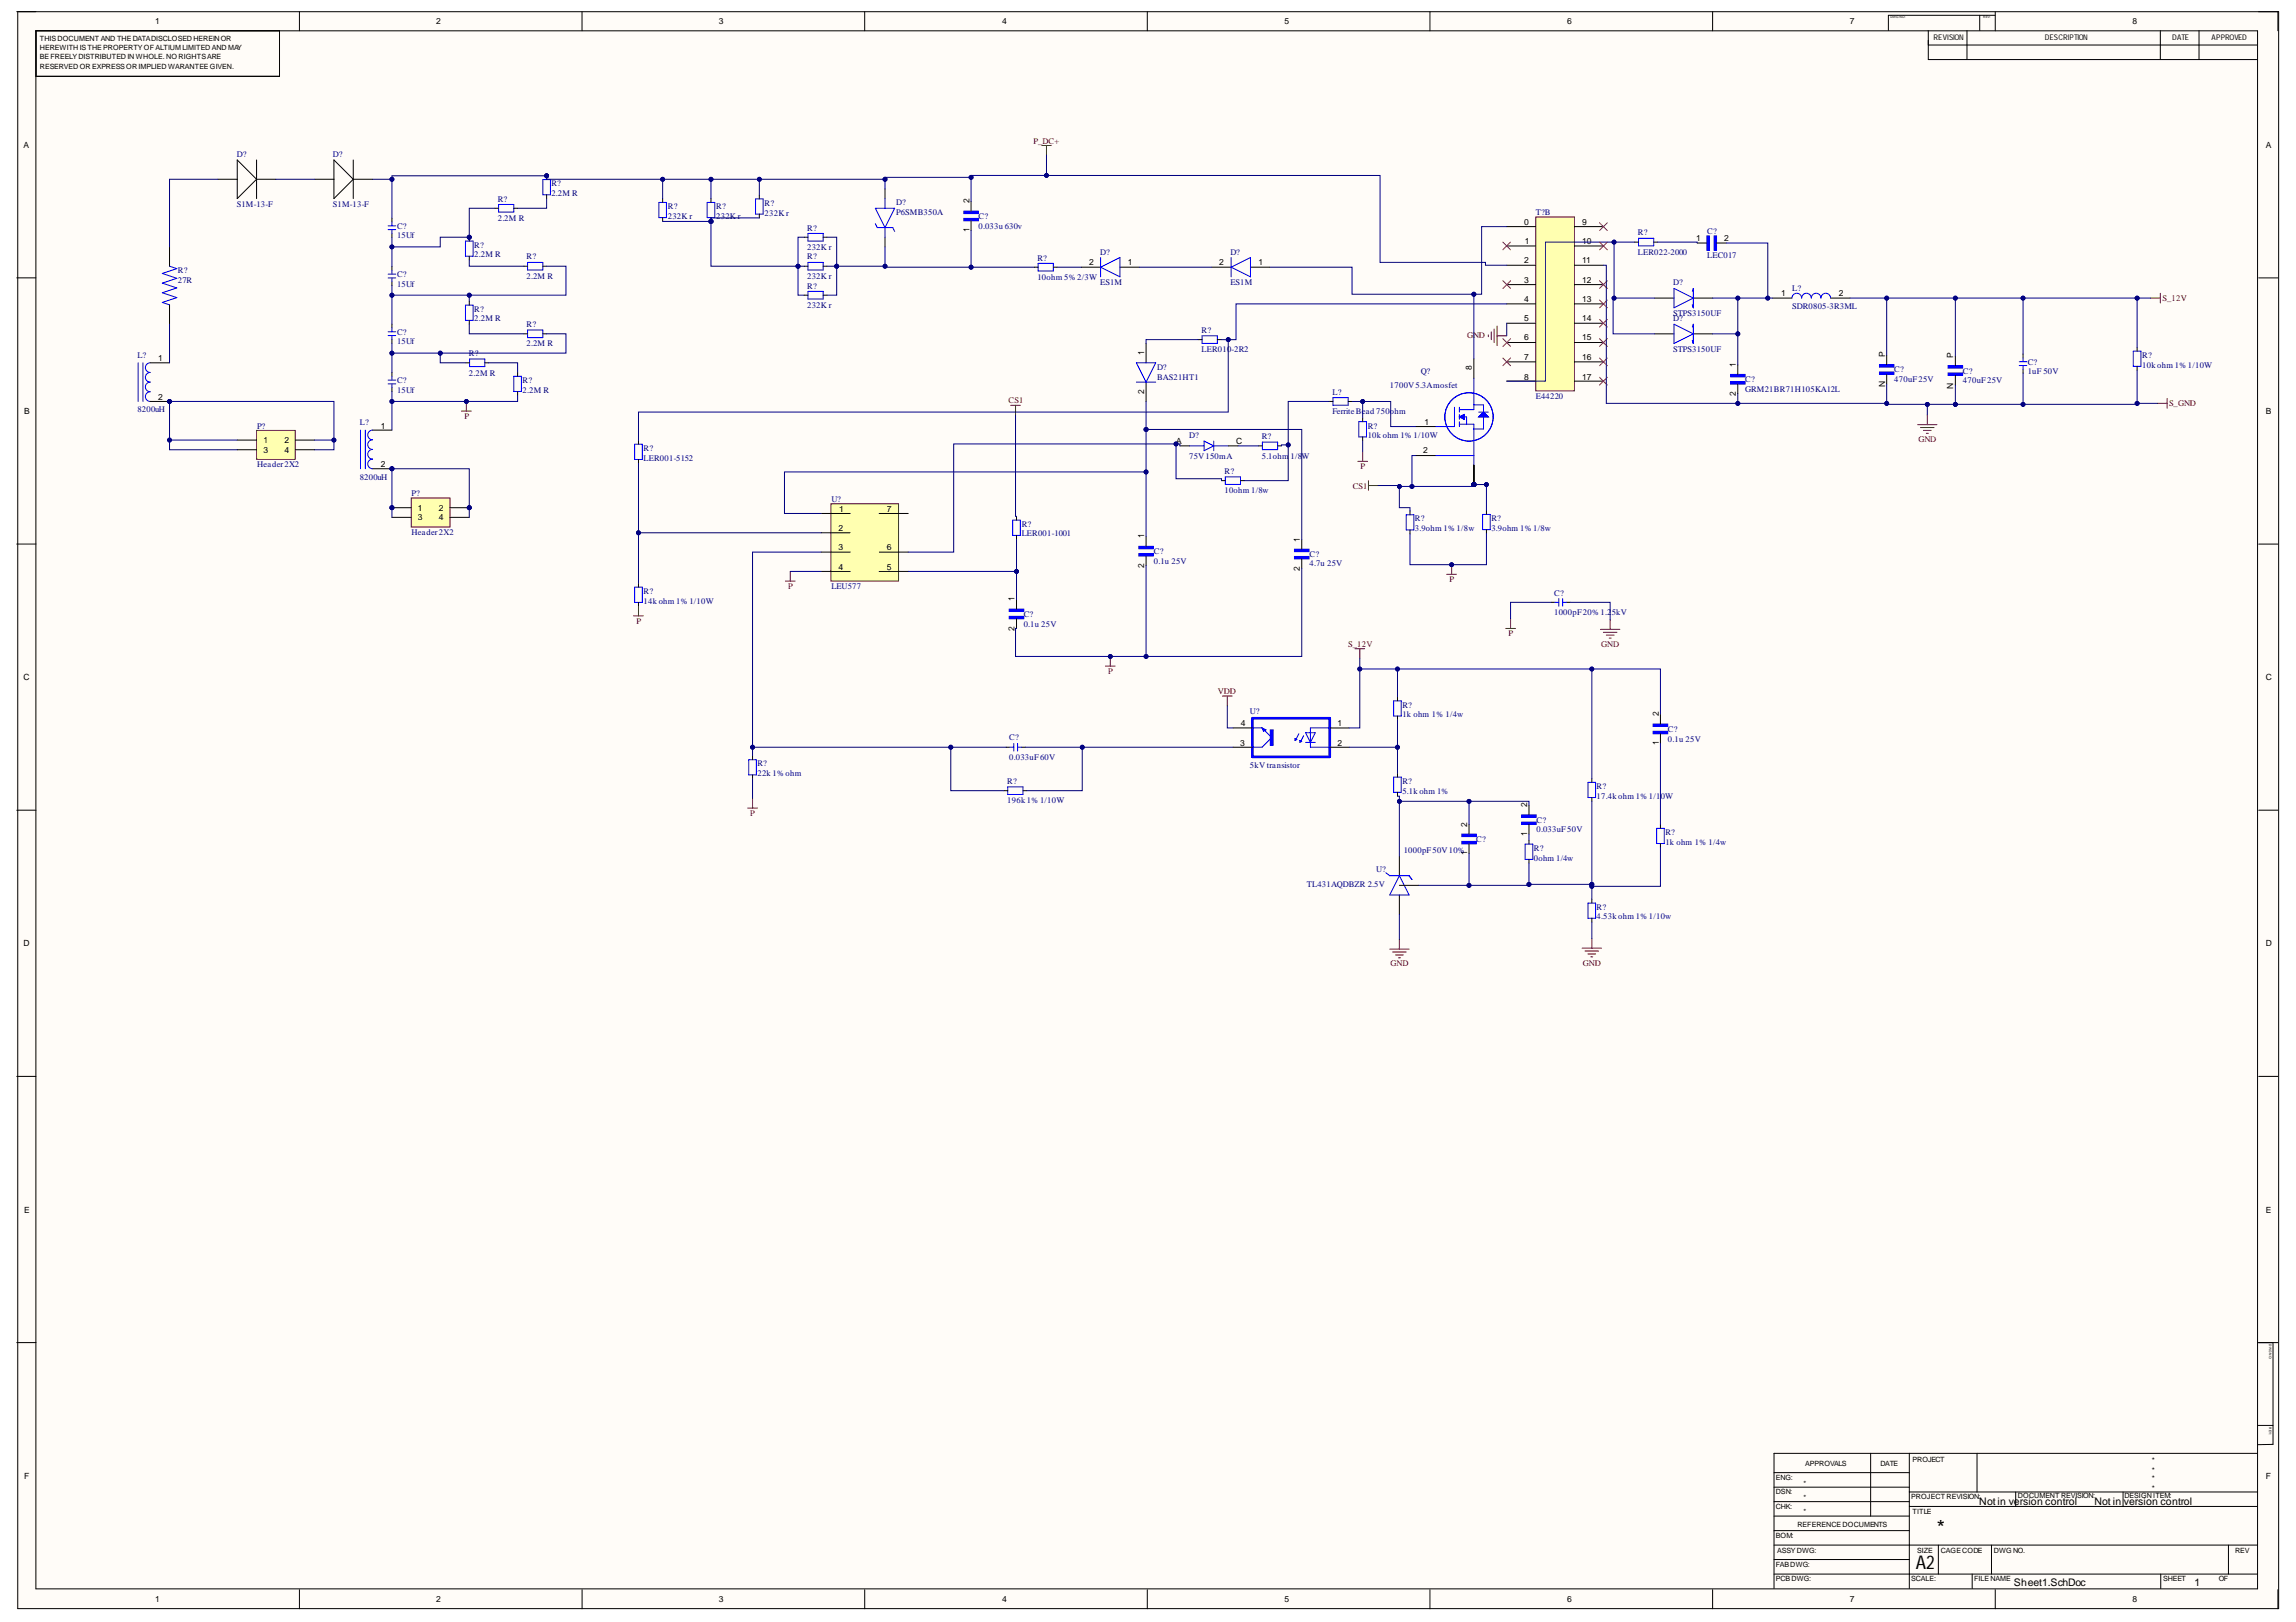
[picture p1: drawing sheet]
<svg xmlns="http://www.w3.org/2000/svg" width="297mm" height="210mm" viewBox="0 0 297 210" stroke-linecap="round" stroke-linejoin="round" font-family="sans-serif">
<defs><g id="words">
<text font-size="2.7" x="250.6" y="198.6">*</text>
<text font-size="2.5" x="247.9" y="203">A2</text>
<g font-size="1.4">
<text x="256.1" y="194.8">Not in version control</text>
<text x="271" y="194.8">Not in version control</text>
<text x="260.6" y="205.3">Sheet1.SchDoc</text>
<text x="283.9" y="205.3">1</text>
</g>
<g font-size="1.1">
<text x="20.1" y="3.1">1</text>
<text x="56.4" y="3.1">2</text>
<text x="93" y="3.1">3</text>
<text x="129.6" y="3.1">4</text>
<text x="166.2" y="3.1">5</text>
<text x="202.8" y="3.1">6</text>
<text x="239.3" y="3.1">7</text>
<text x="275.9" y="3.1">8</text>
<text x="3" y="19.1">A</text>
<text x="293.1" y="19.1">A</text>
<text x="125.4" y="26.3" transform="rotate(-90 125.4 26.3)">2</text>
<text x="197.2" y="29.1">0</text>
<text x="204.7" y="29.1">9</text>
<text x="125.4" y="30" transform="rotate(-90 125.4 30)">1</text>
<text x="140.9" y="34.3">2</text>
<text x="145.9" y="34.3">1</text>
<text x="157.7" y="34.3">2</text>
<text x="162.8" y="34.3">1</text>
<text x="197.2" y="34.1">2</text>
<text x="197.3" y="31.6">1</text>
<text x="204.7" y="31.6">10</text>
<text x="204.7" y="34.1">11</text>
<text x="219.4" y="31.2">1</text>
<text x="223.1" y="31.2">2</text>
<text x="197.2" y="36.6">3</text>
<text x="197.2" y="39.1">4</text>
<text x="197.2" y="41.6">5</text>
<text x="204.7" y="39.1">13</text>
<text x="204.7" y="36.6">12</text>
<text x="204.7" y="41.6">14</text>
<text x="230.4" y="38.3">1</text>
<text x="237.9" y="38.3">2</text>
<text x="20.5" y="46.8">1</text>
<text x="148" y="45.9" transform="rotate(-90 148 45.9)">1</text>
<text x="190.4" y="47.9" transform="rotate(-90 190.4 47.9)">8</text>
<text x="197.2" y="44">6</text>
<text x="197.2" y="46.6">7</text>
<text x="204.7" y="44">15</text>
<text x="204.7" y="46.6">16</text>
<text x="224.6" y="47.4" transform="rotate(-90 224.6 47.4)">1</text>
<text x="243.9" y="46.2" transform="rotate(-90 243.9 46.2)">P</text>
<text x="252.7" y="46.3" transform="rotate(-90 252.7 46.3)">P</text>
<text x="3.1" y="53.6">B</text>
<text x="20.5" y="51.7">2</text>
<text x="148" y="51" transform="rotate(-90 148 51)">2</text>
<text x="197.2" y="49.1">8</text>
<text x="204.7" y="49.1">17</text>
<text x="224.6" y="51.2" transform="rotate(-90 224.6 51.2)">2</text>
<text x="243.9" y="50.1" transform="rotate(-90 243.9 50.1)">N</text>
<text x="252.7" y="50.3" transform="rotate(-90 252.7 50.3)">N</text>
<text x="293.1" y="53.6">B</text>
<text x="34.1" y="57.3">1</text>
<text x="34.1" y="58.6">3</text>
<text x="36.8" y="57.3">2</text>
<text x="36.8" y="58.6">4</text>
<text x="49.3" y="55.5">1</text>
<text x="152.2" y="57.5">A</text>
<text x="159.9" y="57.5">C</text>
<text x="184.1" y="58.7">2</text>
<text x="184.3" y="55">1</text>
<text x="49.3" y="60.5">2</text>
<text x="54.1" y="66.1">1</text>
<text x="54.1" y="67.3">3</text>
<text x="56.8" y="66.1">2</text>
<text x="56.8" y="67.3">4</text>
<text x="108.5" y="68.7">2</text>
<text x="108.5" y="71.2">3</text>
<text x="108.6" y="66.2">1</text>
<text x="114.7" y="71.2">6</text>
<text x="114.7" y="66.2">7</text>
<text x="148" y="69.7" transform="rotate(-90 148 69.7)">1</text>
<text x="168.1" y="70.1" transform="rotate(-90 168.1 70.1)">1</text>
<text x="108.5" y="73.7">4</text>
<text x="114.7" y="73.7">5</text>
<text x="131.2" y="77.8" transform="rotate(-90 131.2 77.8)">1</text>
<text x="148" y="73.5" transform="rotate(-90 148 73.5)">2</text>
<text x="168.1" y="73.9" transform="rotate(-90 168.1 73.9)">2</text>
<text x="131.2" y="81.6" transform="rotate(-90 131.2 81.6)">2</text>
<text x="3" y="88">C</text>
<text x="293.1" y="88">C</text>
<text x="160.5" y="93.9">4</text>
<text x="173.1" y="93.9">1</text>
<text x="214.6" y="92.7" transform="rotate(-90 214.6 92.7)">2</text>
<text x="160.4" y="96.5">3</text>
<text x="173.1" y="96.5">2</text>
<text x="214.6" y="96.4" transform="rotate(-90 214.6 96.4)">1</text>
<text x="189.8" y="107" transform="rotate(-90 189.8 107)">2</text>
<text x="197.6" y="104.4" transform="rotate(-90 197.6 104.4)">2</text>
<text x="189.8" y="110.6" transform="rotate(-90 189.8 110.6)">1</text>
<text x="197.6" y="108.1" transform="rotate(-90 197.6 108.1)">1</text>
<text x="3" y="122.4">D</text>
<text x="293.1" y="122.4">D</text>
<text x="3.1" y="156.9">E</text>
<text x="293.1" y="156.9">E</text>
<text x="3.1" y="191.4">F</text>
<text x="293.1" y="191.4">F</text>
<text x="20.1" y="207.3">1</text>
<text x="56.4" y="207.3">2</text>
<text x="93" y="207.3">3</text>
<text x="129.6" y="207.3">4</text>
<text x="166.2" y="207.3">5</text>
<text x="202.8" y="207.3">6</text>
<text x="239.3" y="207.3">7</text>
<text x="275.9" y="207.3">8</text>
</g>
<g font-size="1.1" fill="#000080">
<text x="30.6" y="20.4">D?</text>
<text x="43.1" y="20.4">D?</text>
<text x="30.6" y="26.8">S1M-13-F</text>
<text x="43.1" y="26.8">S1M-13-F</text>
<text x="51.4" y="29.6">C?</text>
<text x="64.4" y="26.1">R?</text>
<text x="64.4" y="28.6">2.2M R</text>
<text x="71.3" y="24.1">R?</text>
<text x="71.3" y="25.4">2.2M R</text>
<text x="86.4" y="27.1">R?</text>
<text x="86.4" y="28.3">232K r</text>
<text x="92.7" y="27.1">R?</text>
<text x="92.7" y="28.3">232K r</text>
<text x="98.9" y="26.6">R?</text>
<text x="98.9" y="27.9">232K r</text>
<text x="104.4" y="29.8">R?</text>
<text x="115.9" y="26.5">D?</text>
<text x="115.9" y="27.8">P6SMB350A</text>
<text x="126.6" y="28.3">C?</text>
<text x="126.6" y="29.6">0.033u 630v</text>
<text x="198.7" y="27.8">T?B</text>
<text x="23" y="35.3">R?</text>
<text x="51.4" y="30.9">15Uf</text>
<text x="51.4" y="35.8">C?</text>
<text x="61.4" y="32">R?</text>
<text x="61.4" y="33.3">2.2M R</text>
<text x="68.1" y="33.6">R?</text>
<text x="104.4" y="32.3">232K r</text>
<text x="104.4" y="33.6">R?</text>
<text x="134.2" y="33.7">R?</text>
<text x="142.3" y="33">D?</text>
<text x="159.2" y="33">D?</text>
<text x="211.9" y="30.4">R?</text>
<text x="211.9" y="33">LER022-2000</text>
<text x="220.9" y="30.3">C?</text>
<text x="220.9" y="33.4">LEC017</text>
<text x="23" y="36.6">27R</text>
<text x="51.4" y="37.1">15Uf</text>
<text x="61.4" y="40.4">R?</text>
<text x="61.4" y="41.6">2.2M R</text>
<text x="68.1" y="36.1">2.2M R</text>
<text x="104.4" y="36.1">232K r</text>
<text x="104.4" y="37.4">R?</text>
<text x="104.4" y="39.8">232K r</text>
<text x="134.2" y="36.2">10ohm 5%2/3W</text>
<text x="142.3" y="36.9">ES1M</text>
<text x="159.2" y="36.9">ES1M</text>
<text x="216.5" y="36.9">D?</text>
<text x="216.5" y="40.9">STPS3150UF</text>
<text x="216.5" y="41.6">D?</text>
<text x="231.9" y="37.7">L?</text>
<text x="231.9" y="40">SDR0805-3R3ML</text>
<text x="17.8" y="46.3">L?</text>
<text x="51.4" y="43.3">C?</text>
<text x="51.4" y="44.6">15Uf</text>
<text x="60.7" y="46.1">R?</text>
<text x="68.1" y="42.4">R?</text>
<text x="68.1" y="44.8">2.2M R</text>
<text x="149.7" y="47.9">D?</text>
<text x="155.5" y="43.1">R?</text>
<text x="155.5" y="45.6">LER010-2R2</text>
<text x="216.5" y="45.6">STPS3150UF</text>
<text x="262.3" y="47.2">C?</text>
<text x="277.1" y="46.3">R?</text>
<text x="277.1" y="47.6">10k ohm 1%1/10W</text>
<text x="17.8" y="53.4">8200uH</text>
<text x="51.4" y="49.5">C?</text>
<text x="51.4" y="50.8">15Uf</text>
<text x="60.7" y="48.6">2.2M R</text>
<text x="67.6" y="49.5">R?</text>
<text x="67.6" y="50.8">2.2M R</text>
<text x="149.7" y="49.1">BAS21HT1</text>
<text x="172.4" y="51.1">L?</text>
<text x="172.4" y="53.6">Ferrite Bead 750ohm</text>
<text x="179.8" y="50.2">1700V5.3Amosfet</text>
<text x="183.8" y="48.4">Q?</text>
<text x="198.7" y="51.6">E44220</text>
<text x="225.8" y="49.5">C?</text>
<text x="225.8" y="50.7">GRM21BR71H105KA12L</text>
<text x="245.1" y="48.2">C?</text>
<text x="245.1" y="49.5">470uF25V</text>
<text x="254" y="48.4">C?</text>
<text x="254" y="49.5">470uF25V</text>
<text x="262.3" y="48.4">1uF 50V</text>
<text x="33.3" y="55.5">P?</text>
<text x="46.5" y="55">L?</text>
<text x="83.3" y="58.3">R?</text>
<text x="83.3" y="59.6">LER001-5152</text>
<text x="153.8" y="56.7">D?</text>
<text x="153.8" y="59.4">75V150mA</text>
<text x="163.2" y="56.8">R?</text>
<text x="163.2" y="59.4">5.1ohm</text>
<text x="167" y="59.4">1/8W</text>
<text x="176.9" y="55.5">R?</text>
<text x="176.9" y="56.7">10k ohm 1%1/10W</text>
<text x="33.3" y="60.5">Header2X2</text>
<text x="46.5" y="62.1">8200uH</text>
<text x="53.2" y="64.2">P?</text>
<text x="107.6" y="64.9">U?</text>
<text x="158.4" y="61.3">R?</text>
<text x="158.4" y="63.8">10ohm 1/8w</text>
<text x="53.2" y="69.2">Header2X2</text>
<text x="132.2" y="68.2">R?</text>
<text x="132.2" y="69.4">LER001-1001</text>
<text x="149.3" y="71.7">C?</text>
<text x="183" y="67.5">R?</text>
<text x="183" y="68.7">3.9ohm 1%1/8w</text>
<text x="192.9" y="67.5">R?</text>
<text x="192.9" y="68.7">3.9ohm 1%1/8w</text>
<text x="83.3" y="76.9">R?</text>
<text x="107.6" y="76.2">LEU577</text>
<text x="149.3" y="73">0.1u 25V</text>
<text x="169.4" y="72.1">C?</text>
<text x="169.4" y="73.3">4.7u 25V</text>
<text x="201.1" y="77.1">C?</text>
<text x="83.3" y="78.1">14k ohm 1%1/10W</text>
<text x="132.4" y="79.8">C?</text>
<text x="132.4" y="81.1">0.1u 25V</text>
<text x="201.1" y="79.6">1000pF20%1.2</text>
<text x="208.5" y="79.6">5kV</text>
<text x="130.6" y="95.8">C?</text>
<text x="161.7" y="92.3">U?</text>
<text x="181.4" y="91.6">R?</text>
<text x="181.4" y="92.8">1k ohm 1% 1/4w</text>
<text x="215.8" y="94.7">C?</text>
<text x="215.8" y="96">0.1u 25V</text>
<text x="98" y="99.2">R?</text>
<text x="98" y="100.5">22k 1%ohm</text>
<text x="130.3" y="101.5">R?</text>
<text x="130.6" y="98.3">0.033uF60V</text>
<text x="161.7" y="99.4">5kV transistor</text>
<text x="181.4" y="101.5">R?</text>
<text x="130.3" y="103.9">196k 1%1/10W</text>
<text x="181.4" y="102.7">5.1k ohm 1%</text>
<text x="198.8" y="106.5">C?</text>
<text x="198.8" y="107.7">0.033uF50V</text>
<text x="206.6" y="102.1">R?</text>
<text x="206.6" y="103.4">17.4k ohm 1%1/1</text>
<text x="214.9" y="103.4">0W</text>
<text x="178" y="112.8">U?</text>
<text x="181.6" y="110.4">1000pF50V10%</text>
<text x="191" y="109">C?</text>
<text x="198.4" y="110.1">R?</text>
<text x="198.4" y="111.4">0ohm 1/4w</text>
<text x="215.4" y="108.1">R?</text>
<text x="215.4" y="109.3">1k ohm 1% 1/4w</text>
<text x="169.1" y="114.8">TL431AQDBZR 2.5V</text>
<text x="206.6" y="117.8">R?</text>
<text x="206.6" y="119">4.53k ohm 1%1/10w</text>
</g>
<g font-size="1.1" fill="#800000">
<text x="133.7" y="18.6">P_DC+</text>
<text x="279.8" y="39">S_12V</text>
<text x="189.8" y="43.8">GND</text>
<text x="130.5" y="52.2">CS1</text>
<text x="280.6" y="52.6">S_GND</text>
<text x="60.1" y="54.2">P</text>
<text x="248.2" y="57.2">GND</text>
<text x="175" y="63.2">CS1</text>
<text x="176" y="60.7">P</text>
<text x="102" y="76.2">P</text>
<text x="187.5" y="75.3">P</text>
<text x="82.3" y="80.7">P</text>
<text x="174.4" y="83.7">S_12V</text>
<text x="195.1" y="82.4">P</text>
<text x="207.2" y="83.7">GND</text>
<text x="143.4" y="87.2">P</text>
<text x="157.6" y="89.8">VDD</text>
<text x="97.1" y="105.6">P</text>
<text x="179.9" y="125.1">GND</text>
<text x="204.8" y="125">GND</text>
</g>
<g font-size="1">
<text x="250.1" y="5.2">REVISION</text>
<text x="264.5" y="5.2">DESCRIPTION</text>
<text x="281" y="5.2">DATE</text>
<text x="286.1" y="5.2">APPROVED</text>
<text x="278.4" y="191.7">*</text>
<text x="278.4" y="189.3">*</text>
<text x="278.4" y="190.6">*</text>
<text x="278.4" y="193">*</text>
</g>
<g font-size=".9">
<text x="5.2" y="5.3">THIS DOCUMENT AND THEDATADISCLOSED HEREIN OR</text>
<text x="5.2" y="6.5">HEREWITH ISTHEPROPERTYOF ALTIUM LIMITED AND MAY</text>
<text x="5.2" y="7.7">BEFREELYDISTRIBUTED IN WHOLE. NO RIGHTSARE</text>
<text x="5.2" y="8.9">RESERVED OR EXPRESSOR IMPLIED WARANTEEGIVEN.</text>
<text x="229.8" y="191.5">ENG:</text>
<text x="233.6" y="189.7">APPROVALS</text>
<text x="243.3" y="189.7">DATE</text>
<text x="247.4" y="189.2">PROJECT</text>
<text x="229.8" y="193.4">DSN:</text>
<text x="229.8" y="195.2">CHK:</text>
<text x="232.5" y="197.6">REFERENCE DOCUMENTS</text>
<text x="233.3" y="192.3">*</text>
<text x="233.3" y="194.1">*</text>
<text x="233.3" y="195.9">*</text>
<text x="247.3" y="194">PROJECT REVISION:</text>
<text x="247.4" y="195.9">TITLE</text>
<text x="261.1" y="193.9">DOCUMENT REVISION:</text>
<text x="274.9" y="193.9">DESIGN ITEM:</text>
<text x="229.8" y="199.1">BOM:</text>
<text x="229.8" y="202.8">FABDWG:</text>
<text x="229.9" y="200.9">ASSYDWG:</text>
<text x="248" y="200.9">SIZE</text>
<text x="251.1" y="200.9">CAGECODE</text>
<text x="257.9" y="200.9">DWG NO.</text>
<text x="289.2" y="200.9">REV</text>
<text x="229.8" y="204.6">PCBDWG:</text>
<text x="247.3" y="204.6">SCALE:</text>
<text x="255.4" y="204.6">FILENAME</text>
<text x="279.8" y="204.6">SHEET</text>
<text x="287" y="204.6">OF</text>
</g>
<g font-size=".4">
<text x="244.6" y="2.4">DWG NO:</text>
<text x="256.6" y="2.4">REV:</text>
<text x="293.6" y="173.9" transform="rotate(90 293.6 173.9)">DWG NO:</text>
<text x="293.6" y="184.7" transform="rotate(90 293.6 184.7)">REV:</text>
</g>
</g></defs>
<g fill="#fffcf8">
<path d="M2.2 1.5h292.5v206.7h-292.5z" fill-rule="evenodd"/>
<path d="M4.7 4h287.5v201.7h-287.5z" fill-rule="evenodd"/>
</g>
<g fill="none" stroke="#000" stroke-width=".13">
<path d="M2.2 1.5h292.6v206.7h-292.5v-206.7M4.6 4h287.5v201.6h-287.5zM36.2 4v5.9h-31.5M38.7 1.5v2.5M75.3 1.5v2.5M111.9 1.5v2.5M148.4 1.5v2.5M185 1.5v2.5M221.6 1.5v2.5M249.5 4v3.7h42.5M249.5 5.8h42.5M254.5 4v3.7"/>
<path d="M256.1 2v1.9M258.1 2h-13.8v1.9M258.1 1.5v2.5M279.5 4v3.7M284.5 4v3.7M294.7 1.5v2.5M2.2 36h2.4M292.2 36h2.5M2.2 70.4h2.4M292.2 70.4h2.5M2.2 104.8h2.4M292.2 104.8h2.5"/>
<path d="M2.2 139.3h2.4M292.2 139.3h2.5M2.2 173.7h2.5M294.1 173.8v13.1l-2 .1M294.7 173.7l-2.6 .1M229.5 192.5h17.5M229.5 190.6h17.5M229.5 196.2h17.5M229.5 194.3h17.5M229.5 199.9h62.5M229.5 198.1h17.5M242 188.1v8.1"/>
<path d="M247 193.1h45M247 188.1v17.5M247 194.9h45M250.8 199.9v3.8M255.8 188.1v5M257.6 199.9v3.8M260.8 193.1v1.8M274.7 193.1v1.8M288.3 199.9v3.8M292 188.1h-62.5v17.5M292.1 184.5h2M38.7 205.7v2.5"/>
<path d="M75.3 205.7v2.5M111.9 205.7v2.5M148.4 205.7v2.5M185 205.7v2.5M221.6 205.7v2.5M229.5 203.7h62.5M229.5 201.8h17.5M255.1 203.7v1.9M258.1 205.7v2.5M279.5 203.7v1.9M294.7 205.7v2.5"/>
</g>
<path d="M33.2 55.7h5v3.8h-5z" fill-rule="evenodd" fill="#ffffb0"/>
<path d="M33.2 55.7h5v3.8h-5z" fill="none" stroke="#800000" stroke-width=".13"/>
<path d="M21.9 32v2.5M21.9 39.5v2.5M30.7 57h2.5M30.7 58.2h2.5M38.2 57h2.5M38.2 58.2h2.5" fill="none" stroke="#000" stroke-width=".13"/>
<path d="M21.9 34.5l1 .3-1.9 .6 1.9 .6-1.9 .6 1.9 .7-1.9 .6 1.9 .6-1.9 .6 .9 .4" fill="none" stroke="#00f" stroke-width=".13"/>
<circle cx="21.9" cy="52" r=".25" fill="#000080"/>
<circle cx="21.9" cy="52" r=".25" fill="none" stroke="#000080" stroke-width=".13"/>
<path d="M17.9 47v5M18.5 47v5M19.4 47a.62 .62 0 0 0-.6 .6 .62 .62 0 0 0 .6 .6 .63 .63 0 0 0-.6 .6 .63 .63 0 0 0 .6 .7 .62 .62 0 0 0-.6 .6 .62 .62 0 0 0 .6 .6 .63 .63 0 0 0-.6 .6 .63 .63 0 0 0 .6 .7" fill="none" stroke="#00f" stroke-width=".13"/>
<path d="M19.4 47h2.5M19.4 52h2.5" fill="none" stroke="#000" stroke-width=".13"/>
<circle cx="21.9" cy="52" r=".25" fill="#000080"/>
<circle cx="21.9" cy="52" r=".25" fill="none" stroke="#000080" stroke-width=".13"/>
<g fill="none" stroke="#000" stroke-width=".13">
<path d="M28.2 23.2h2.5M30.7 20.7l2.5 2.5-2.5 2.5zM33.2 23.2h2.5M33.2 20.7v5M40.7 23.2h2.5M43.2 20.7l2.5 2.5-2.5 2.5zM45.7 23.2h2.5M45.7 20.7v5M50.7 28.2v.5M50.7 30.2v.5M50.7 34.5v.5M50.7 36.5v.5"/>
<path d="M50.7 42v.4M50.7 43.9v.5M50.7 48.2v.5M50.7 50.2v.5"/>
</g>
<g fill="none" stroke="#00f" stroke-width=".13">
<path d="M50.2 29.7h1M50.2 29.2h1M50.2 36h1M50.2 35.5h1M50.7 28.7v.5M50.7 29.7v.5M50.7 35v.5M50.7 36v.5M50.2 43.4h1M50.2 42.9h1M50.2 49.7h1M50.2 49.2h1"/>
<path d="M50.7 42.4v.5M50.7 43.4v.5M50.7 48.7v.5M50.7 49.7v.5"/>
</g>
<circle cx="50.7" cy="60.7" r=".25" fill="#000080"/>
<circle cx="50.7" cy="60.7" r=".25" fill="none" stroke="#000080" stroke-width=".13"/>
<path d="M46.6 55.7v5M47.3 55.7v5M48.2 55.7a.63 .63 0 0 0-.6 .6 .63 .63 0 0 0 .6 .6 .62 .62 0 0 0-.6 .6 .62 .62 0 0 0 .6 .7 .63 .63 0 0 0-.6 .6 .63 .63 0 0 0 .6 .6 .62 .62 0 0 0-.6 .6 .62 .62 0 0 0 .6 .7" fill="none" stroke="#00f" stroke-width=".13"/>
<path d="M48.2 55.7h2.5M48.2 60.7h2.5" fill="none" stroke="#000" stroke-width=".13"/>
<circle cx="50.7" cy="60.7" r=".25" fill="#000080"/>
<circle cx="50.7" cy="60.7" r=".25" fill="none" stroke="#000080" stroke-width=".13"/>
<circle cx="50.7" cy="65.7" r=".25" fill="#000080"/>
<circle cx="50.7" cy="65.7" r=".25" fill="none" stroke="#000080" stroke-width=".13"/>
<circle cx="60.7" cy="65.7" r=".25" fill="#000080"/>
<circle cx="60.7" cy="65.7" r=".25" fill="none" stroke="#000080" stroke-width=".13"/>
<path d="M53.2 64.4h5v3.8h-5z" fill-rule="evenodd" fill="#ffffb0"/>
<path d="M53.2 64.4h5v3.8h-5z" fill="none" stroke="#800000" stroke-width=".13"/>
<path d="M50.7 65.7h2.5" fill="none" stroke="#000" stroke-width=".13"/>
<circle cx="50.7" cy="65.7" r=".25" fill="#000080"/>
<circle cx="50.7" cy="65.7" r=".25" fill="none" stroke="#000080" stroke-width=".13"/>
<path d="M58.2 65.7h2.5" fill="none" stroke="#000" stroke-width=".13"/>
<circle cx="60.7" cy="65.7" r=".25" fill="#000080"/>
<circle cx="60.7" cy="65.7" r=".25" fill="none" stroke="#000080" stroke-width=".13"/>
<path d="M50.7 66.9h2.5M58.2 66.9h2.5" fill="none" stroke="#000" stroke-width=".13"/>
<circle cx="70.7" cy="22.7" r=".25" fill="#000080"/>
<circle cx="70.7" cy="22.7" r=".25" fill="none" stroke="#000080" stroke-width=".13"/>
<path d="M70.2 23.2h1v2h-1z" fill="none" stroke="#00f" stroke-width=".13"/>
<path d="M70.7 22.8v.4M70.7 25.2v.5" fill="none" stroke="#000" stroke-width=".13"/>
<circle cx="70.7" cy="22.7" r=".25" fill="#000080"/>
<circle cx="70.7" cy="22.7" r=".25" fill="none" stroke="#000080" stroke-width=".13"/>
<path d="M64.5 26.5h2v.9h-2z" fill="none" stroke="#00f" stroke-width=".13"/>
<path d="M64 27h.5M66.5 27h.5" fill="none" stroke="#000" stroke-width=".13"/>
<circle cx="60.7" cy="30.7" r=".25" fill="#000080"/>
<circle cx="60.7" cy="30.7" r=".25" fill="none" stroke="#000080" stroke-width=".13"/>
<path d="M60.2 31.2h1v2h-1z" fill="none" stroke="#00f" stroke-width=".13"/>
<path d="M60.7 30.7v.5" fill="none" stroke="#000" stroke-width=".13"/>
<circle cx="60.7" cy="30.7" r=".25" fill="#000080"/>
<circle cx="60.7" cy="30.7" r=".25" fill="none" stroke="#000080" stroke-width=".13"/>
<g fill="none" stroke="#000" stroke-width=".13">
<path d="M60.7 33.2v.5M60.7 39v.5M67.8 34.5h.5M70.2 34.5h.5M85.7 25.7v.5M85.7 28.2v.5M60.3 47h.4M60.7 41.5v.5M62.7 47h.5M67 48.2v.5M67 50.7v.5M67.8 43.2h.5"/>
<path d="M70.2 43.2h.5"/>
</g>
<path d="M60.2 39.5h1v2h-1zM68.3 34h1.9v.9h-1.9zM85.2 26.2h1v2h-1zM60.7 46.5h2v.9h-2zM66.5 48.7h1v2h-1zM68.3 42.7h1.9v1h-1.9z" fill="none" stroke="#00f" stroke-width=".13"/>
<circle cx="92" cy="28.7" r=".25" fill="#000080"/>
<circle cx="92" cy="28.7" r=".25" fill="none" stroke="#000080" stroke-width=".13"/>
<path d="M91.5 26.2h1v2h-1z" fill="none" stroke="#00f" stroke-width=".13"/>
<path d="M92 28.2v.5" fill="none" stroke="#000" stroke-width=".13"/>
<circle cx="92" cy="28.7" r=".25" fill="#000080"/>
<circle cx="92" cy="28.7" r=".25" fill="none" stroke="#000080" stroke-width=".13"/>
<path d="M92 25.7v.5M98.2 25.3v.4M98.2 27.7v.5M104 30.7h.5M104 34.5h.5M104 38.2h.5M106.5 30.7h.5M106.5 34.5h.5M106.5 38.2h.5M114.5 24.5v1.2M114.5 30.7v1.3" fill="none" stroke="#000" stroke-width=".13"/>
<path d="M97.7 25.7h1v2h-1zM104.5 30.2h2v1h-2zM104.5 34h2v.9h-2zM104.5 37.7h2v1h-2zM113.2 27h2.5l-1.2 2.5zM113.2 29l.3 .5h2l.2 .5M114.5 25.7v1.3M114.5 29.5v1.2" fill="none" stroke="#00f" stroke-width=".13"/>
<path d="M124.7 28.3h1.9v.3h-1.9z" fill-rule="evenodd" fill="#00f"/>
<path d="M124.7 28.3h1.9v.3h-1.9z" fill="none" stroke="#00f" stroke-width=".13"/>
<path d="M124.7 27.3h1.9v.3h-1.9z" fill-rule="evenodd" fill="#00f"/>
<path d="M124.7 27.3h1.9v.3h-1.9zM134.3 34.1h2v1h-2zM142.4 34.6l2.5-1.3v2.5zM142.4 33.3v2.5M159.3 34.6l2.5-1.3v2.5zM159.3 33.3v2.5M212 30.8h1.9v1h-1.9z" fill="none" stroke="#00f" stroke-width=".13"/>
<path d="M125.6 26.1v1.2M125.6 28.6v1.2M133.8 34.6h.5M136.3 34.6h.5M139.9 34.6h2.5M144.9 34.6h2.5M156.8 34.6h2.5M161.8 34.6h2.5M211.5 31.3h.5M213.9 31.3h.5" fill="none" stroke="#000" stroke-width=".13"/>
<path d="M134.8 18.8h1.2M135.4 18.8v1.3M192.5 43.3v.3M192.9 43v1M193.3 42.6v1.7M193.7 42.2v2.5M193.7 43.5h1.2" fill="none" stroke="#800000" stroke-width=".13"/>
<path d="M220.8 30.5h.3v1.9h-.3z" fill-rule="evenodd" fill="#00f"/>
<path d="M220.8 30.5h.3v1.9h-.3z" fill="none" stroke="#00f" stroke-width=".13"/>
<path d="M221.8 30.5h.3v1.9h-.3z" fill-rule="evenodd" fill="#00f"/>
<path d="M216.6 37.3l2.5 1.3-2.5 1.2zM218.9 37.7l.2-.4v2.5l-.2-.3M221.8 30.5h.3v1.9h-.3zM231.8 38.6a.63 .63 0 0 1 .7-.6 .63 .63 0 0 1 .6 .6 .62 .62 0 0 1 .6-.6 .62 .62 0 0 1 .6 .6 .62 .62 0 0 1 .7-.6 .62 .62 0 0 1 .6 .6 .62 .62 0 0 1 .6-.6 .62 .62 0 0 1 .6 .6M216.6 42l2.5 1.2-2.5 1.3zM218.9 42.3l.2-.3v2.5l-.2-.4" fill="none" stroke="#00f" stroke-width=".13"/>
<path d="M214.1 38.6h2.5M219.1 38.6h2.5M219.6 31.4h1.2M222.1 31.4h1.2M229.3 38.6h2.5M236.8 38.6h2.5M214.1 43.2h2.5M219.1 43.2h2.5" fill="none" stroke="#000" stroke-width=".13"/>
<path d="M278.2 38.6h1.3M279.5 38v1.2" fill="none" stroke="#800000" stroke-width=".13"/>
<path d="M223.9 49.4h1.9v.3h-1.9z" fill-rule="evenodd" fill="#00f"/>
<path d="M223.9 49.4h1.9v.3h-1.9z" fill="none" stroke="#00f" stroke-width=".13"/>
<path d="M223.9 48.5h1.9v.3h-1.9z" fill-rule="evenodd" fill="#00f"/>
<path d="M223.9 48.5h1.9v.3h-1.9z" fill="none" stroke="#00f" stroke-width=".13"/>
<path d="M224.8 47.2v1.3M224.8 49.7v1.3" fill="none" stroke="#000" stroke-width=".13"/>
<path d="M198.7 28.1h5v22.5h-5z" fill-rule="evenodd" fill="#ffffb0"/>
<path d="M198.7 28.1h5v22.5h-5z" fill="none" stroke="#800000" stroke-width=".13"/>
<g fill="none" stroke="#000" stroke-width=".13">
<path d="M194.9 29.3h3.8M194.9 31.8h3.8M194.9 34.3h3.8M194.9 39.3h3.8M194.9 36.8h3.8M203.7 29.3h3.7M203.7 31.8h3.7M203.7 34.3h3.7M203.7 39.3h3.7M203.7 36.8h3.7M148.3 44.5v2.5M148.3 49.5v2.5"/>
<path d="M155 43.9h.5M157.5 43.9h.5M194.9 49.3h3.8M194.9 41.8h3.8M194.9 44.3h3.8M194.9 46.8h3.8M203.7 49.3h3.7M203.7 41.8h3.7M203.7 44.3h3.7M203.7 46.8h3.7"/>
</g>
<g fill="none" stroke="#f00" stroke-width=".13">
<path d="M194.4 31.3l1 1M194.4 36.3l1 1M195.4 31.3l-1 1M195.4 36.3l-1 1M206.9 28.8l1 1M206.9 31.3l1 1M206.9 36.3l1 1M206.9 38.8l1 1M207.9 28.8l-1 1M207.9 31.3l-1 1M207.9 36.3l-1 1M207.9 38.8l-1 1"/>
<path d="M194.4 43.8l1 1M194.4 46.3l1 1M195.4 43.8l-1 1M195.4 46.3l-1 1M206.9 48.8l1 1M206.9 41.3l1 1M206.9 43.8l1 1M206.9 46.3l1 1M207.9 41.3l-1 1M207.9 43.8l-1 1M207.9 46.3l-1 1M207.9 48.8l-1 1"/>
</g>
<path d="M147 47h2.5l-1.2 2.5zM147 49.5h2.5M155.5 43.5h2v.9h-2z" fill="none" stroke="#00f" stroke-width=".13"/>
<path d="M147.3 70.7h1.9v.3h-1.9z" fill-rule="evenodd" fill="#00f"/>
<path d="M147.3 70.7h1.9v.3h-1.9z" fill="none" stroke="#00f" stroke-width=".13"/>
<path d="M147.3 71.6h1.9v.3h-1.9z" fill-rule="evenodd" fill="#00f"/>
<path d="M147.3 71.6h1.9v.3h-1.9z" fill="none" stroke="#00f" stroke-width=".13"/>
<path d="M148.3 69.4v1.3M148.3 71.9v1.3" fill="none" stroke="#000" stroke-width=".13"/>
<path d="M167.5 71.1h1.8v.3h-1.8z" fill-rule="evenodd" fill="#00f"/>
<path d="M167.5 71.1h1.8v.3h-1.8z" fill="none" stroke="#00f" stroke-width=".13"/>
<path d="M167.5 72h1.8v.3h-1.8z" fill-rule="evenodd" fill="#00f"/>
<path d="M167.5 72h1.8v.3h-1.8z" fill="none" stroke="#00f" stroke-width=".13"/>
<path d="M168.4 69.8v1.3M168.4 72.3v1.3" fill="none" stroke="#000" stroke-width=".13"/>
<path d="M130.6 78.8h1.8v.3h-1.8z" fill-rule="evenodd" fill="#00f"/>
<path d="M130.6 78.8h1.8v.3h-1.8z" fill="none" stroke="#00f" stroke-width=".13"/>
<path d="M130.6 79.8h1.8v.3h-1.8z" fill-rule="evenodd" fill="#00f"/>
<path d="M130.6 79.8h1.8v.3h-1.8zM131 67.3h1v2h-1z" fill="none" stroke="#00f" stroke-width=".13"/>
<path d="M131.5 66.8v.5M131.5 69.3v.5M131.5 77.6v1.2M131.5 80.1v1.2" fill="none" stroke="#000" stroke-width=".13"/>
<path d="M130.8 52.5h1.2M131.4 52.5v1.2" fill="none" stroke="#800000" stroke-width=".13"/>
<path d="M107.5 65.2h8.7v10h-8.7z" fill-rule="evenodd" fill="#ffffb0"/>
<path d="M107.5 65.2h8.7v10h-8.7z" fill="none" stroke="#800000" stroke-width=".13"/>
<g fill="none" stroke="#000" stroke-width=".13">
<path d="M152.6 57.7h1.3M158.9 57.7h1.3M162.8 57.7h.5M165.3 57.7h.5M172 52h.5M174.4 52h.5M176.3 54.1v.5M176.3 56.5v.5M106.2 66.4h3.8M106.2 68.9h3.8M106.2 71.4h3.8M106.2 73.9h3.8"/>
<path d="M113.7 66.4h3.8M113.7 71.4h3.8M113.7 73.9h3.8M158 62.2h.5M160.5 62.2h.5"/>
</g>
<path d="M153.9 57.7h1.9M155.8 57.1l1.2 .6-1.2 .6zM157 57.1v1.2M157 57.7h1.9M163.3 57.2h2v1h-2zM172.5 51.5h1.9v.9h-1.9zM175.8 54.6h1v1.9h-1zM158.5 61.7h2v1h-2z" fill="none" stroke="#00f" stroke-width=".13"/>
<circle cx="190.7" cy="62.7" r=".25" fill="#000080"/>
<circle cx="190.7" cy="62.7" r=".25" fill="none" stroke="#000080" stroke-width=".13"/>
<circle cx="190.7" cy="62.7" r=".25" fill="#000080"/>
<circle cx="190.7" cy="62.7" r=".25" fill="none" stroke="#000080" stroke-width=".13"/>
<circle cx="190.7" cy="62.7" r=".25" fill="#000080"/>
<circle cx="190.7" cy="62.7" r=".25" fill="none" stroke="#000080" stroke-width=".13"/>
<circle cx="190.7" cy="62.7" r=".25" fill="#000080"/>
<circle cx="190.7" cy="62.7" r=".25" fill="none" stroke="#000080" stroke-width=".13"/>
<circle cx="190.7" cy="62.7" r=".25" fill="#000080"/>
<circle cx="190.7" cy="62.7" r=".25" fill="none" stroke="#000080" stroke-width=".13"/>
<g fill="none" stroke="#00f" stroke-width=".13">
<path d="M185.7 59h5M188.2 52.7v2.5h-2.5M188.8 52.7v.6M188.8 53.6v.7M188.8 54.6v.6M188.8 54l.6-.4v.7zM188.8 54.9h1.9v5.3M189.4 54h.3v.9M190.7 49v4h-1.9M190.7 52.4h1.2v.9M191.3 54l.6-.7 .6 .7zM191.3 53.3h1.2"/>
<path d="M191.9 54v1.5h-1.2"/>
</g>
<path d="M188.8 54l.6-.4v.7z" fill="#00f"/>
<path d="M188.8 54l.6-.4v.7z" fill="none" stroke="#00f" stroke-width=".13"/>
<path d="M191.3 54l.6-.7 .6 .7z" fill="#00f"/>
<g fill="none" stroke="#00f" stroke-width=".13">
<path d="M191.3 54l.6-.7 .6 .7z"/>
<circle cx="190" cy="54" r="3.1"/>
</g>
<path d="M183.2 55.2h2.5M183.2 59h2.5M190.7 46.4v2.6M190.7 60.2v2.5" fill="none" stroke="#000" stroke-width=".13"/>
<circle cx="190.7" cy="62.7" r=".25" fill="#000080"/>
<circle cx="190.7" cy="62.7" r=".25" fill="none" stroke="#000080" stroke-width=".13"/>
<path d="M190.7 60.2v2.5" fill="none" stroke="#000" stroke-width=".13"/>
<circle cx="190.7" cy="62.7" r=".25" fill="#000080"/>
<circle cx="190.7" cy="62.7" r=".25" fill="none" stroke="#000080" stroke-width=".13"/>
<path d="M190.7 60.2v2.5" fill="none" stroke="#000" stroke-width=".13"/>
<circle cx="190.7" cy="62.7" r=".25" fill="#000080"/>
<circle cx="190.7" cy="62.7" r=".25" fill="none" stroke="#000080" stroke-width=".13"/>
<path d="M190.7 60.2v2.5" fill="none" stroke="#000" stroke-width=".13"/>
<circle cx="190.7" cy="62.7" r=".25" fill="#000080"/>
<circle cx="190.7" cy="62.7" r=".25" fill="none" stroke="#000080" stroke-width=".13"/>
<path d="M190.7 60.2v2.5" fill="none" stroke="#000" stroke-width=".13"/>
<circle cx="190.7" cy="62.7" r=".25" fill="#000080"/>
<circle cx="190.7" cy="62.7" r=".25" fill="none" stroke="#000080" stroke-width=".13"/>
<path d="M181.9 66.6h1v2h-1zM191.8 66.6h1v1.9h-1zM96.9 98.3h1v2h-1zM130.7 96.7h.5M131.2 96.2v1M131.6 96.2v1M131.6 96.7h.5M130.4 101.8h1.9v1h-1.9z" fill="none" stroke="#00f" stroke-width=".13"/>
<path d="M182.4 66.1v.5M182.4 68.6v.5M192.3 66.1v.5M192.3 68.5v.5M97.4 97.8v.5M130.2 96.7h.5M132.1 96.7h.5M97.4 100.3v.5M129.9 102.3h.5M132.3 102.3h.5" fill="none" stroke="#000" stroke-width=".13"/>
<path d="M177 62.2v1.3M177 62.8h1.3" fill="none" stroke="#800000" stroke-width=".13"/>
<path d="M164.3 94.4h.4v2h-.4z" fill-rule="evenodd" fill="#00f"/>
<path d="M162 94.2h1.3l1.2 1.2-1.2 1.3h-1.3M164.3 94.4h.4v2h-.4zM167.5 95.6l.3 .1-.3 .1zM168 95l-.3 .7M168.9 94.8h1.3l-.7 1.3zM168.9 96.1h1.3M172 94.2h-2.5v2.5h2.5" fill="none" stroke="#00f" stroke-width=".13"/>
<path d="M162 92.9h10v5h-10z" fill="none" stroke="#00f" stroke-width=".34"/>
<path d="M163.3 94.2l.5 .2-.3 .2z" fill="#00f"/>
<path d="M163.3 94.2l.5 .2-.3 .2zM168.2 95.8l.2 .1-.2 .2zM168.7 95.2l-.4 .7M180.3 90.7h1v2h-1zM180.3 100.6h1v1.9h-1z" fill="none" stroke="#00f" stroke-width=".13"/>
<path d="M159.5 94.2h2.5M159.5 96.7h2.5M172 94.2h2.5M172 96.7h2.5M180.8 90.2v.5M180.8 92.7v.5M180.8 100.1v.5M180.8 102.5v.5" fill="none" stroke="#000" stroke-width=".13"/>
<path d="M158.1 90.1h1.3M158.8 90.1v1.2M175.3 84h1.2M175.9 84v1.2" fill="none" stroke="#800000" stroke-width=".13"/>
<path d="M189.1 108.9h1.9v.3h-1.9z" fill-rule="evenodd" fill="#00f"/>
<path d="M189.1 108.9h1.9v.3h-1.9z" fill="none" stroke="#00f" stroke-width=".13"/>
<path d="M189.1 107.9h1.9v.4h-1.9z" fill-rule="evenodd" fill="#00f"/>
<path d="M179.3 112.9l.5 .4h2.5l.4 .5M181 113.3l1.3 2.5h-2.5zM189.1 107.9h1.9v.4h-1.9z" fill="none" stroke="#00f" stroke-width=".13"/>
<path d="M181 110.8v2.5M181 115.8v2.5M181 114.6h2.5M190.1 106.7v1.2M190.1 109.2v1.3" fill="none" stroke="#000" stroke-width=".13"/>
<path d="M179.8 122.8h2.5M180.2 123.2h1.7M180.5 123.6h1M180.9 123.9h.3M181 121.6v1.2" fill="none" stroke="#800000" stroke-width=".13"/>
<path d="M196.9 106.4h1.8v.3h-1.8z" fill-rule="evenodd" fill="#00f"/>
<path d="M196.9 106.4h1.8v.3h-1.8z" fill="none" stroke="#00f" stroke-width=".13"/>
<path d="M196.9 105.5h1.8v.3h-1.8z" fill-rule="evenodd" fill="#00f"/>
<path d="M196.9 105.5h1.8v.3h-1.8zM197.3 109.2h1v2h-1zM205.4 116.9h1v1.9h-1zM205.4 101.2h1v2h-1zM214.3 107.2h1v2h-1z" fill="none" stroke="#00f" stroke-width=".13"/>
<path d="M197.8 104.2v1.3M197.8 106.7v1.2M197.8 108.7v.5M197.8 111.2v.5M205.9 100.7v.5M205.9 103.2v.5M205.9 116.4v.5M205.9 118.8v.5M214.8 106.7v.5M214.8 109.2v.4" fill="none" stroke="#000" stroke-width=".13"/>
<path d="M204.7 122.7h2.5M205.1 123.1h1.7M205.4 123.5h1M205.8 123.8h.3M205.9 121.5v1.2" fill="none" stroke="#800000" stroke-width=".13"/>
<path d="M213.9 94.6h1.9v.4h-1.9z" fill-rule="evenodd" fill="#00f"/>
<path d="M213.9 94.6h1.9v.4h-1.9z" fill="none" stroke="#00f" stroke-width=".13"/>
<path d="M213.9 93.7h1.9v.3h-1.9z" fill-rule="evenodd" fill="#00f"/>
<path d="M213.9 93.7h1.9v.3h-1.9z" fill="none" stroke="#00f" stroke-width=".13"/>
<path d="M214.8 92.5v1.2M214.8 95v1.2" fill="none" stroke="#000" stroke-width=".13"/>
<path d="M187.2 74.3h1.2M187.8 73.1v1.2" fill="none" stroke="#800000" stroke-width=".13"/>
<circle cx="187.8" cy="73.1" r=".25" fill="#000080"/>
<circle cx="187.8" cy="73.1" r=".25" fill="none" stroke="#000080" stroke-width=".13"/>
<path d="M175.7 59.7h1.2M176.3 58.5v1.2M143 86.2h1.3M143.6 85v1.2" fill="none" stroke="#800000" stroke-width=".13"/>
<circle cx="143.6" cy="84.9" r=".25" fill="#000080"/>
<circle cx="143.6" cy="84.9" r=".25" fill="none" stroke="#000080" stroke-width=".13"/>
<path d="M59.7 53.2h1.3M60.3 52v1.2M101.6 75.2h1.3M102.2 73.9v1.3M96.7 104.6h1.3M97.4 103.3v1.3" fill="none" stroke="#800000" stroke-width=".13"/>
<circle cx="60.3" cy="52" r=".25" fill="#000080"/>
<circle cx="60.3" cy="52" r=".25" fill="none" stroke="#000080" stroke-width=".13"/>
<path d="M194.8 81.3h1.2M195.4 80.1v1.2M207.1 81.4h2.5M207.4 81.8h1.8M207.8 82.2h1M208.2 82.6h.2M208.3 80.2v1.2" fill="none" stroke="#800000" stroke-width=".13"/>
<path d="M201.2 77.9h.5M201.7 77.5v.9M202.2 77.5v.9M202.2 77.9h.5" fill="none" stroke="#00f" stroke-width=".13"/>
<path d="M200.7 77.9h.5M202.7 77.9h.4" fill="none" stroke="#000" stroke-width=".13"/>
<path d="M243.2 47.2h1.8v.3h-1.8z" fill-rule="evenodd" fill="#00f"/>
<path d="M243.2 47.2h1.8v.3h-1.8z" fill="none" stroke="#00f" stroke-width=".13"/>
<path d="M243.2 48.1h1.8v.4h-1.8z" fill-rule="evenodd" fill="#00f"/>
<path d="M243.2 48.1h1.8v.4h-1.8z" fill="none" stroke="#00f" stroke-width=".13"/>
<path d="M244.1 46v1.2M244.1 48.5v1.2" fill="none" stroke="#000" stroke-width=".13"/>
<path d="M252 47.3h1.9v.3h-1.9z" fill-rule="evenodd" fill="#00f"/>
<path d="M252 47.3h1.9v.3h-1.9z" fill="none" stroke="#00f" stroke-width=".13"/>
<path d="M252 48.3h1.9v.3h-1.9z" fill-rule="evenodd" fill="#00f"/>
<path d="M82.1 57.5h1v2h-1zM252 48.3h1.9v.3h-1.9zM261.2 46.8h1M261.2 47.3h1M261.7 46.3v.5M261.7 47.3v.5M276 45.4h1v2h-1zM82.1 76h1v2h-1z" fill="none" stroke="#00f" stroke-width=".13"/>
<path d="M82.6 57v.5M82.6 59.5v.5M253 46.1v1.2M253 48.6v1.2M261.7 45.8v.5M261.7 47.8v.5M276.5 45v.4M276.5 47.4v.5M82.6 75.5v.5M82.6 78v.5" fill="none" stroke="#000" stroke-width=".13"/>
<path d="M248.1 55h2.5M248.5 55.3h1.7M248.8 55.7h1M249.2 56.1h.3M249.3 53.7v1.3M279.1 52.2h1.3M280.4 51.6v1.2" fill="none" stroke="#800000" stroke-width=".13"/>
<path d="M21.9 42v5M40.7 57h2.5" fill="none" stroke="#000080" stroke-width=".13"/>
<circle cx="43.2" cy="57" r=".25" fill="#000080"/>
<g fill="none" stroke="#000080" stroke-width=".13">
<path d="M21.9 57v1.2h8.8"/>
<circle cx="43.2" cy="57" r=".25"/>
</g>
<circle cx="21.9" cy="57" r=".25" fill="#000080"/>
<g fill="none" stroke="#000080" stroke-width=".13">
<path d="M28.2 23.2h-6.3v8.8M35.7 23.2h5M48.2 23.2h2.5v5"/>
<circle cx="21.9" cy="57" r=".25"/>
</g>
<circle cx="50.7" cy="23.2" r=".25" fill="#000080"/>
<g fill="none" stroke="#000080" stroke-width=".13">
<path d="M50.7 66.9v-6.2h10v6.2"/>
<circle cx="50.7" cy="23.2" r=".25"/>
</g>
<circle cx="50.7" cy="65.7" r=".25" fill="#000080"/>
<circle cx="50.7" cy="65.7" r=".25" fill="none" stroke="#000080" stroke-width=".13"/>
<circle cx="50.7" cy="60.7" r=".25" fill="#000080"/>
<circle cx="50.7" cy="60.7" r=".25" fill="none" stroke="#000080" stroke-width=".13"/>
<circle cx="60.7" cy="65.7" r=".25" fill="#000080"/>
<g fill="none" stroke="#000080" stroke-width=".13">
<path d="M64 27h-3.3v3.7h-3.7v1.3h-6.3M70.7 25.7v1.3h-3.7"/>
<circle cx="60.7" cy="65.7" r=".25"/>
</g>
<circle cx="60.7" cy="30.7" r=".25" fill="#000080"/>
<circle cx="60.7" cy="30.7" r=".25" fill="none" stroke="#000080" stroke-width=".13"/>
<circle cx="50.7" cy="32" r=".25" fill="#000080"/>
<g fill="none" stroke="#000080" stroke-width=".13">
<path d="M60.7 33.7v.8h7.1M60.7 38.2v.8"/>
<circle cx="50.7" cy="32" r=".25"/>
</g>
<circle cx="60.7" cy="38.2" r=".25" fill="#000080"/>
<g fill="none" stroke="#000080" stroke-width=".13">
<path d="M57 45.7v1.3h3.3M60.7 42v1.2h7.1"/>
<circle cx="60.7" cy="38.2" r=".25"/>
</g>
<circle cx="57" cy="45.7" r=".25" fill="#000080"/>
<g fill="none" stroke="#000080" stroke-width=".13">
<path d="M63.2 47h3.8v1.2M67 51.2v.8h-16.3"/>
<circle cx="57" cy="45.7" r=".25"/>
</g>
<circle cx="60.3" cy="52" r=".25" fill="#000080"/>
<circle cx="60.3" cy="52" r=".25" fill="none" stroke="#000080" stroke-width=".13"/>
<circle cx="50.7" cy="52" r=".25" fill="#000080"/>
<g fill="none" stroke="#000080" stroke-width=".13">
<path d="M50.7 23.2v-.4h20v.4h15v2.5"/>
<circle cx="50.7" cy="52" r=".25"/>
</g>
<circle cx="50.7" cy="23.2" r=".25" fill="#000080"/>
<circle cx="50.7" cy="23.2" r=".25" fill="none" stroke="#000080" stroke-width=".13"/>
<circle cx="70.7" cy="22.7" r=".25" fill="#000080"/>
<circle cx="70.7" cy="22.7" r=".25" fill="none" stroke="#000080" stroke-width=".13"/>
<circle cx="85.7" cy="23.2" r=".25" fill="#000080"/>
<g fill="none" stroke="#000080" stroke-width=".13">
<path d="M85.7 23.2h6.3v2.5"/>
<circle cx="85.7" cy="23.2" r=".25"/>
</g>
<circle cx="85.7" cy="23.2" r=".25" fill="#000080"/>
<circle cx="85.7" cy="23.2" r=".25" fill="none" stroke="#000080" stroke-width=".13"/>
<circle cx="92" cy="23.2" r=".25" fill="#000080"/>
<g fill="none" stroke="#000080" stroke-width=".13">
<path d="M92 23.2h6.2v2.1"/>
<circle cx="92" cy="23.2" r=".25"/>
</g>
<circle cx="92" cy="23.2" r=".25" fill="#000080"/>
<circle cx="92" cy="23.2" r=".25" fill="none" stroke="#000080" stroke-width=".13"/>
<circle cx="98.2" cy="23.2" r=".25" fill="#000080"/>
<g fill="none" stroke="#000080" stroke-width=".13">
<path d="M98.2 28.2h-6.2v.5h-6.3"/>
<circle cx="98.2" cy="23.2" r=".25"/>
</g>
<circle cx="92" cy="28.7" r=".25" fill="#000080"/>
<g fill="none" stroke="#000080" stroke-width=".13">
<path d="M104 30.7h-.8v3.8"/>
<circle cx="92" cy="28.7" r=".25"/>
</g>
<circle cx="103.2" cy="34.5" r=".25" fill="#000080"/>
<g fill="none" stroke="#000080" stroke-width=".13">
<path d="M103.2 34.5v3.7h.8"/>
<circle cx="103.2" cy="34.5" r=".25"/>
</g>
<circle cx="103.2" cy="34.5" r=".25" fill="#000080"/>
<g fill="none" stroke="#000080" stroke-width=".13">
<path d="M107 30.7h1.2v3.8h-1.2"/>
<circle cx="103.2" cy="34.5" r=".25"/>
</g>
<circle cx="108.2" cy="34.5" r=".25" fill="#000080"/>
<g fill="none" stroke="#000080" stroke-width=".13">
<path d="M108.2 34.5v3.7h-1.2"/>
<circle cx="108.2" cy="34.5" r=".25"/>
</g>
<circle cx="108.2" cy="34.5" r=".25" fill="#000080"/>
<g fill="none" stroke="#000080" stroke-width=".13">
<path d="M114.5 32v2.5h-6.3"/>
<circle cx="108.2" cy="34.5" r=".25"/>
</g>
<circle cx="108.2" cy="34.5" r=".25" fill="#000080"/>
<circle cx="108.2" cy="34.5" r=".25" fill="none" stroke="#000080" stroke-width=".13"/>
<circle cx="114.5" cy="34.5" r=".25" fill="#000080"/>
<g fill="none" stroke="#000080" stroke-width=".13">
<path d="M98.2 23.2h16.3v1.3"/>
<circle cx="114.5" cy="34.5" r=".25"/>
</g>
<circle cx="98.2" cy="23.2" r=".25" fill="#000080"/>
<circle cx="98.2" cy="23.2" r=".25" fill="none" stroke="#000080" stroke-width=".13"/>
<circle cx="114.5" cy="23.2" r=".25" fill="#000080"/>
<g fill="none" stroke="#000080" stroke-width=".13">
<path d="M30.7 57h-8.8v-5h21.3v6.2h-2.5"/>
<circle cx="114.5" cy="23.2" r=".25"/>
</g>
<circle cx="43.2" cy="57" r=".25" fill="#000080"/>
<circle cx="43.2" cy="57" r=".25" fill="none" stroke="#000080" stroke-width=".13"/>
<circle cx="21.9" cy="52" r=".25" fill="#000080"/>
<circle cx="21.9" cy="52" r=".25" fill="none" stroke="#000080" stroke-width=".13"/>
<circle cx="21.9" cy="57" r=".25" fill="#000080"/>
<g fill="none" stroke="#000080" stroke-width=".13">
<path d="M70.7 43.2h2.5v2.5h-22.5"/>
<circle cx="21.9" cy="57" r=".25"/>
</g>
<circle cx="57" cy="45.7" r=".25" fill="#000080"/>
<circle cx="57" cy="45.7" r=".25" fill="none" stroke="#000080" stroke-width=".13"/>
<circle cx="50.7" cy="45.7" r=".25" fill="#000080"/>
<g fill="none" stroke="#000080" stroke-width=".13">
<path d="M70.7 34.5h2.5v3.7h-22.5"/>
<circle cx="50.7" cy="45.7" r=".25"/>
</g>
<circle cx="50.7" cy="38.2" r=".25" fill="#000080"/>
<circle cx="50.7" cy="38.2" r=".25" fill="none" stroke="#000080" stroke-width=".13"/>
<circle cx="60.7" cy="38.2" r=".25" fill="#000080"/>
<g fill="none" stroke="#000080" stroke-width=".13">
<path d="M92 28.7v5.8h12"/>
<circle cx="60.7" cy="38.2" r=".25"/>
</g>
<circle cx="92" cy="28.7" r=".25" fill="#000080"/>
<circle cx="92" cy="28.7" r=".25" fill="none" stroke="#000080" stroke-width=".13"/>
<circle cx="103.2" cy="34.5" r=".25" fill="#000080"/>
<g fill="none" stroke="#000080" stroke-width=".13">
<path d="M50.7 50.7v5"/>
<circle cx="103.2" cy="34.5" r=".25"/>
</g>
<circle cx="50.7" cy="52" r=".25" fill="#000080"/>
<g fill="none" stroke="#000080" stroke-width=".13">
<path d="M50.7 44.4v3.8"/>
<circle cx="50.7" cy="52" r=".25"/>
</g>
<circle cx="50.7" cy="45.7" r=".25" fill="#000080"/>
<g fill="none" stroke="#000080" stroke-width=".13">
<path d="M50.7 37v5"/>
<circle cx="50.7" cy="45.7" r=".25"/>
</g>
<circle cx="50.7" cy="38.2" r=".25" fill="#000080"/>
<g fill="none" stroke="#000080" stroke-width=".13">
<path d="M50.7 30.7v3.8"/>
<circle cx="50.7" cy="38.2" r=".25"/>
</g>
<circle cx="50.7" cy="32" r=".25" fill="#000080"/>
<g fill="none" stroke="#000080" stroke-width=".13">
<path d="M125.6 29.8v4.8h-11.1v-.1"/>
<circle cx="50.7" cy="32" r=".25"/>
</g>
<circle cx="114.5" cy="34.5" r=".25" fill="#000080"/>
<circle cx="114.5" cy="34.5" r=".25" fill="none" stroke="#000080" stroke-width=".13"/>
<circle cx="125.6" cy="34.6" r=".25" fill="#000080"/>
<g fill="none" stroke="#000080" stroke-width=".13">
<path d="M114.5 23.2v-.2h11.1v3.1"/>
<circle cx="125.6" cy="34.6" r=".25"/>
</g>
<circle cx="114.5" cy="23.2" r=".25" fill="#000080"/>
<circle cx="114.5" cy="23.2" r=".25" fill="none" stroke="#000080" stroke-width=".13"/>
<circle cx="125.6" cy="23" r=".25" fill="#000080"/>
<g fill="none" stroke="#000080" stroke-width=".13">
<path d="M125.6 34.6h8.2"/>
<circle cx="125.6" cy="23" r=".25"/>
</g>
<circle cx="125.6" cy="34.6" r=".25" fill="#000080"/>
<g fill="none" stroke="#000080" stroke-width=".13">
<path d="M135.4 20.1v2.6h-9.8v.3M136.8 34.6h3.1M147.4 34.6h9.4"/>
<circle cx="125.6" cy="34.6" r=".25"/>
</g>
<circle cx="125.6" cy="23" r=".25" fill="#000080"/>
<circle cx="125.6" cy="23" r=".25" fill="none" stroke="#000080" stroke-width=".13"/>
<circle cx="135.4" cy="22.7" r=".25" fill="#000080"/>
<g fill="none" stroke="#000080" stroke-width=".13">
<path d="M208.8 38.6h-.1v4.6h5.4M214.4 31.3h5.2v.1"/>
<circle cx="135.4" cy="22.7" r=".25"/>
</g>
<circle cx="208.8" cy="38.6" r=".25" fill="#000080"/>
<g fill="none" stroke="#000080" stroke-width=".13">
<path d="M221.6 38.6h3.2v4.6h-3.2"/>
<circle cx="208.8" cy="38.6" r=".25"/>
</g>
<circle cx="224.8" cy="43.2" r=".25" fill="#000080"/>
<circle cx="224.8" cy="43.2" r=".25" fill="none" stroke="#000080" stroke-width=".13"/>
<circle cx="224.8" cy="38.6" r=".25" fill="#000080"/>
<g fill="none" stroke="#000080" stroke-width=".13">
<path d="M223.3 31.4h5.4v7.2h-3.9"/>
<circle cx="224.8" cy="38.6" r=".25"/>
</g>
<circle cx="228.7" cy="38.6" r=".25" fill="#000080"/>
<circle cx="228.7" cy="38.6" r=".25" fill="none" stroke="#000080" stroke-width=".13"/>
<circle cx="224.8" cy="38.6" r=".25" fill="#000080"/>
<g fill="none" stroke="#000080" stroke-width=".13">
<path d="M228.7 38.6h.6"/>
<circle cx="224.8" cy="38.6" r=".25"/>
</g>
<circle cx="228.7" cy="38.6" r=".25" fill="#000080"/>
<g fill="none" stroke="#000080" stroke-width=".13">
<path d="M239.3 38.6h38.9"/>
<circle cx="228.7" cy="38.6" r=".25"/>
</g>
<circle cx="244.1" cy="38.6" r=".25" fill="#000080"/>
<circle cx="244.1" cy="38.6" r=".25" fill="none" stroke="#000080" stroke-width=".13"/>
<circle cx="253" cy="38.6" r=".25" fill="#000080"/>
<circle cx="253" cy="38.6" r=".25" fill="none" stroke="#000080" stroke-width=".13"/>
<circle cx="261.7" cy="38.6" r=".25" fill="#000080"/>
<circle cx="261.7" cy="38.6" r=".25" fill="none" stroke="#000080" stroke-width=".13"/>
<circle cx="276.5" cy="38.6" r=".25" fill="#000080"/>
<g fill="none" stroke="#000080" stroke-width=".13">
<path d="M224.8 43.2v4"/>
<circle cx="276.5" cy="38.6" r=".25"/>
</g>
<circle cx="224.8" cy="43.2" r=".25" fill="#000080"/>
<g fill="none" stroke="#000080" stroke-width=".13">
<path d="M135.4 22.7h43.1v11.3h13.7v.3h2.7"/>
<circle cx="224.8" cy="43.2" r=".25"/>
</g>
<circle cx="135.4" cy="22.7" r=".25" fill="#000080"/>
<g fill="none" stroke="#000080" stroke-width=".13">
<path d="M211.5 31.3h-2.7v7.3h5.3M194.9 41.8v1.7"/>
<circle cx="135.4" cy="22.7" r=".25"/>
</g>
<circle cx="208.8" cy="31.3" r=".25" fill="#000080"/>
<circle cx="208.8" cy="31.3" r=".25" fill="none" stroke="#000080" stroke-width=".13"/>
<circle cx="208.8" cy="38.6" r=".25" fill="#000080"/>
<g fill="none" stroke="#000080" stroke-width=".13">
<path d="M194.9 39.3h-35v4.7h-1.9"/>
<circle cx="208.8" cy="38.6" r=".25"/>
</g>
<circle cx="158.9" cy="44" r=".25" fill="#000080"/>
<g fill="none" stroke="#000080" stroke-width=".13">
<path d="M207.4 34.3h.4v17.9h17v-1.2"/>
<circle cx="158.9" cy="44" r=".25"/>
</g>
<circle cx="224.8" cy="52.2" r=".25" fill="#000080"/>
<g fill="none" stroke="#000080" stroke-width=".13">
<path d="M208.8 31.3h-8.9v18h-5"/>
<circle cx="224.8" cy="52.2" r=".25"/>
</g>
<circle cx="208.8" cy="31.3" r=".25" fill="#000080"/>
<g fill="none" stroke="#000080" stroke-width=".13">
<path d="M148.3 55.6h20.1v14.2M155 43.9h-6.7v.6"/>
<circle cx="208.8" cy="31.3" r=".25"/>
</g>
<circle cx="148.3" cy="55.6" r=".25" fill="#000080"/>
<g fill="none" stroke="#000080" stroke-width=".13">
<path d="M148.3 73.2v11.8h20.1v-11.4"/>
<circle cx="148.3" cy="55.6" r=".25"/>
</g>
<circle cx="148.3" cy="84.9" r=".25" fill="#000080"/>
<g fill="none" stroke="#000080" stroke-width=".13">
<path d="M131.5 81.3h-.1v3.7h16.9"/>
<circle cx="148.3" cy="84.9" r=".25"/>
</g>
<circle cx="148.3" cy="84.9" r=".25" fill="#000080"/>
<circle cx="148.3" cy="84.9" r=".25" fill="none" stroke="#000080" stroke-width=".13"/>
<circle cx="143.6" cy="84.9" r=".25" fill="#000080"/>
<g fill="none" stroke="#000080" stroke-width=".13">
<path d="M131.5 69.8v7.8"/>
<circle cx="143.6" cy="84.9" r=".25"/>
</g>
<circle cx="131.5" cy="74" r=".25" fill="#000080"/>
<g fill="none" stroke="#000080" stroke-width=".13">
<path d="M131.4 53.7v13.1h.1M117.5 73.9h14"/>
<circle cx="131.5" cy="74" r=".25"/>
</g>
<circle cx="131.5" cy="74" r=".25" fill="#000080"/>
<g fill="none" stroke="#000080" stroke-width=".13">
<path d="M152.1 57.5v4.5h5.9v.2M160.2 57.7h2.6M102.2 73.9h4"/>
<circle cx="131.5" cy="74" r=".25"/>
</g>
<circle cx="152.1" cy="57.4" r=".25" fill="#000080"/>
<g fill="none" stroke="#000080" stroke-width=".13">
<path d="M166.7 57.6h-.9v.1"/>
<circle cx="152.1" cy="57.4" r=".25"/>
</g>
<circle cx="166.7" cy="57.6" r=".25" fill="#000080"/>
<g fill="none" stroke="#000080" stroke-width=".13">
<path d="M174.9 52h1.4v2.1"/>
<circle cx="166.7" cy="57.6" r=".25"/>
</g>
<circle cx="176.3" cy="52" r=".25" fill="#000080"/>
<g fill="none" stroke="#000080" stroke-width=".13">
<path d="M172 52h-5.3v10.2h-5.7M176.3 57v1.5"/>
<circle cx="176.3" cy="52" r=".25"/>
</g>
<circle cx="166.7" cy="57.6" r=".25" fill="#000080"/>
<g fill="none" stroke="#000080" stroke-width=".13">
<path d="M190.7 38.1v8.3"/>
<circle cx="166.7" cy="57.6" r=".25"/>
</g>
<circle cx="190.7" cy="38.1" r=".25" fill="#000080"/>
<g fill="none" stroke="#000080" stroke-width=".13">
<path d="M176.3 52h3.6v3.2h3.3"/>
<circle cx="190.7" cy="38.1" r=".25"/>
</g>
<circle cx="176.3" cy="52" r=".25" fill="#000080"/>
<g fill="none" stroke="#000080" stroke-width=".13">
<path d="M183.2 59h-.5v3.9h8v-.2"/>
<circle cx="176.3" cy="52" r=".25"/>
</g>
<circle cx="190.7" cy="62.7" r=".25" fill="#000080"/>
<circle cx="190.7" cy="62.7" r=".25" fill="none" stroke="#000080" stroke-width=".13"/>
<circle cx="182.7" cy="63" r=".25" fill="#000080"/>
<g fill="none" stroke="#000080" stroke-width=".13">
<path d="M190.7 62.7h1.7"/>
<circle cx="182.7" cy="63" r=".25"/>
</g>
<circle cx="190.7" cy="62.7" r=".25" fill="#000080"/>
<circle cx="190.7" cy="62.7" r=".25" fill="none" stroke="#000080" stroke-width=".13"/>
<circle cx="192.3" cy="62.7" r=".25" fill="#000080"/>
<g fill="none" stroke="#000080" stroke-width=".13">
<path d="M192.3 62.7v3.4"/>
<circle cx="192.3" cy="62.7" r=".25"/>
</g>
<circle cx="192.3" cy="62.7" r=".25" fill="#000080"/>
<g fill="none" stroke="#000080" stroke-width=".13">
<path d="M192.3 69v4.1h-9.9v-4"/>
<circle cx="192.3" cy="62.7" r=".25"/>
</g>
<circle cx="187.8" cy="73.1" r=".25" fill="#000080"/>
<g fill="none" stroke="#000080" stroke-width=".13">
<path d="M178.3 62.8h2.7v.1"/>
<circle cx="187.8" cy="73.1" r=".25"/>
</g>
<circle cx="181" cy="63" r=".25" fill="#000080"/>
<g fill="none" stroke="#000080" stroke-width=".13">
<path d="M194.9 29.3h-3.2v8.8h-16.8v-3.5h-10.6"/>
<circle cx="181" cy="63" r=".25"/>
</g>
<circle cx="190.7" cy="38.1" r=".25" fill="#000080"/>
<g fill="none" stroke="#000080" stroke-width=".13">
<path d="M182.7 62.9h-1.7v2.8h1.4v.4"/>
<circle cx="190.7" cy="38.1" r=".25"/>
</g>
<circle cx="182.7" cy="63" r=".25" fill="#000080"/>
<circle cx="182.7" cy="63" r=".25" fill="none" stroke="#000080" stroke-width=".13"/>
<circle cx="181" cy="63" r=".25" fill="#000080"/>
<g fill="none" stroke="#000080" stroke-width=".13">
<path d="M152.6 57.7v-.2h-29.2v13.9h-5.9"/>
<circle cx="181" cy="63" r=".25"/>
</g>
<circle cx="152.1" cy="57.4" r=".25" fill="#000080"/>
<g fill="none" stroke="#000080" stroke-width=".13">
<path d="M97.4 96.7v1.1M97.4 100.8v2.5"/>
<circle cx="152.1" cy="57.4" r=".25"/>
</g>
<circle cx="97.4" cy="96.7" r=".25" fill="#000080"/>
<g fill="none" stroke="#000080" stroke-width=".13">
<path d="M123 96.7v5.6h6.9"/>
<circle cx="97.4" cy="96.7" r=".25"/>
</g>
<circle cx="123" cy="96.7" r=".25" fill="#000080"/>
<g fill="none" stroke="#000080" stroke-width=".13">
<path d="M132.6 96.7h7.4v5.6h-7.2"/>
<circle cx="123" cy="96.7" r=".25"/>
</g>
<circle cx="140" cy="96.7" r=".25" fill="#000080"/>
<g fill="none" stroke="#000080" stroke-width=".13">
<path d="M140 96.7h19.5"/>
<circle cx="140" cy="96.7" r=".25"/>
</g>
<circle cx="140" cy="96.7" r=".25" fill="#000080"/>
<g fill="none" stroke="#000080" stroke-width=".13">
<path d="M106.2 71.4h-8.8v25.3h32.8M158.8 91.3v2.9h.7"/>
<circle cx="140" cy="96.7" r=".25"/>
</g>
<circle cx="123" cy="96.7" r=".25" fill="#000080"/>
<circle cx="123" cy="96.7" r=".25" fill="none" stroke="#000080" stroke-width=".13"/>
<circle cx="97.4" cy="96.7" r=".25" fill="#000080"/>
<g fill="none" stroke="#000080" stroke-width=".13">
<path d="M175.9 86.6h4.9v3.6"/>
<circle cx="97.4" cy="96.7" r=".25"/>
</g>
<circle cx="175.9" cy="86.6" r=".25" fill="#000080"/>
<circle cx="175.9" cy="86.6" r=".25" fill="none" stroke="#000080" stroke-width=".13"/>
<circle cx="180.8" cy="86.6" r=".25" fill="#000080"/>
<g fill="none" stroke="#000080" stroke-width=".13">
<path d="M175.9 85.2v9h-1.4"/>
<circle cx="180.8" cy="86.6" r=".25"/>
</g>
<circle cx="175.9" cy="86.6" r=".25" fill="#000080"/>
<g fill="none" stroke="#000080" stroke-width=".13">
<path d="M180.8 93.2v3.5"/>
<circle cx="175.9" cy="86.6" r=".25"/>
</g>
<circle cx="180.8" cy="96.7" r=".25" fill="#000080"/>
<g fill="none" stroke="#000080" stroke-width=".13">
<path d="M174.5 96.7h6.3v3.4"/>
<circle cx="180.8" cy="96.7" r=".25"/>
</g>
<circle cx="180.8" cy="96.7" r=".25" fill="#000080"/>
<g fill="none" stroke="#000080" stroke-width=".13">
<path d="M180.8 103h.2v7.8"/>
<circle cx="180.8" cy="96.7" r=".25"/>
</g>
<circle cx="181" cy="103.7" r=".25" fill="#000080"/>
<g fill="none" stroke="#000080" stroke-width=".13">
<path d="M181 118.3v3.3M190.1 110.5v4.1h-6.6"/>
<circle cx="181" cy="103.7" r=".25"/>
</g>
<circle cx="190" cy="114.6" r=".25" fill="#000080"/>
<g fill="none" stroke="#000080" stroke-width=".13">
<path d="M181 103.7h9.1v3"/>
<circle cx="190" cy="114.6" r=".25"/>
</g>
<circle cx="190" cy="103.7" r=".25" fill="#000080"/>
<circle cx="190" cy="103.7" r=".25" fill="none" stroke="#000080" stroke-width=".13"/>
<circle cx="181" cy="103.7" r=".25" fill="#000080"/>
<g fill="none" stroke="#000080" stroke-width=".13">
<path d="M190.1 103.7h7.7v.5M197.8 107.9v.8"/>
<circle cx="181" cy="103.7" r=".25"/>
</g>
<circle cx="190" cy="103.7" r=".25" fill="#000080"/>
<g fill="none" stroke="#000080" stroke-width=".13">
<path d="M197.8 111.7v2.7"/>
<circle cx="190" cy="103.7" r=".25"/>
</g>
<circle cx="197.8" cy="114.5" r=".25" fill="#000080"/>
<g fill="none" stroke="#000080" stroke-width=".13">
<path d="M205.9 103.7v10.7M205.9 119.3v2.2"/>
<circle cx="197.8" cy="114.5" r=".25"/>
</g>
<circle cx="205.9" cy="114.5" r=".25" fill="#000080"/>
<g fill="none" stroke="#000080" stroke-width=".13">
<path d="M180.8 86.6h25.1v14.1"/>
<circle cx="205.9" cy="114.5" r=".25"/>
</g>
<circle cx="205.9" cy="86.6" r=".25" fill="#000080"/>
<circle cx="205.9" cy="86.6" r=".25" fill="none" stroke="#000080" stroke-width=".13"/>
<circle cx="180.8" cy="86.6" r=".25" fill="#000080"/>
<g fill="none" stroke="#000080" stroke-width=".13">
<path d="M205.9 114.4h-8.1v.2h-7.7"/>
<circle cx="180.8" cy="86.6" r=".25"/>
</g>
<circle cx="190" cy="114.6" r=".25" fill="#000080"/>
<circle cx="190" cy="114.6" r=".25" fill="none" stroke="#000080" stroke-width=".13"/>
<circle cx="197.8" cy="114.5" r=".25" fill="#000080"/>
<circle cx="197.8" cy="114.5" r=".25" fill="none" stroke="#000080" stroke-width=".13"/>
<circle cx="205.9" cy="114.5" r=".25" fill="#000080"/>
<g fill="none" stroke="#000080" stroke-width=".13">
<path d="M205.9 114.7v1.7"/>
<circle cx="205.9" cy="114.5" r=".25"/>
</g>
<circle cx="205.9" cy="114.7" r=".25" fill="#000080"/>
<g fill="none" stroke="#000080" stroke-width=".13">
<path d="M214.8 109.6v5.1h-8.9v-.3"/>
<circle cx="205.9" cy="114.7" r=".25"/>
</g>
<circle cx="205.9" cy="114.5" r=".25" fill="#000080"/>
<circle cx="205.9" cy="114.5" r=".25" fill="none" stroke="#000080" stroke-width=".13"/>
<circle cx="205.9" cy="114.7" r=".25" fill="#000080"/>
<g fill="none" stroke="#000080" stroke-width=".13">
<path d="M205.9 86.6h8.9v5.9M214.8 96.2v10.5"/>
<circle cx="205.9" cy="114.7" r=".25"/>
</g>
<circle cx="205.9" cy="86.6" r=".25" fill="#000080"/>
<g fill="none" stroke="#000080" stroke-width=".13">
<path d="M244.1 49.7v2.5h-19.3M200.7 77.9h-5.3v2.2M203.1 77.9h5.2v2.3"/>
<circle cx="205.9" cy="86.6" r=".25"/>
</g>
<circle cx="224.8" cy="52.2" r=".25" fill="#000080"/>
<circle cx="224.8" cy="52.2" r=".25" fill="none" stroke="#000080" stroke-width=".13"/>
<circle cx="244.1" cy="52.2" r=".25" fill="#000080"/>
<g fill="none" stroke="#000080" stroke-width=".13">
<path d="M244.1 38.6v7.4"/>
<circle cx="244.1" cy="52.2" r=".25"/>
</g>
<circle cx="244.1" cy="38.6" r=".25" fill="#000080"/>
<g fill="none" stroke="#000080" stroke-width=".13">
<path d="M253 38.6v7.5"/>
<circle cx="244.1" cy="38.6" r=".25"/>
</g>
<circle cx="253" cy="38.6" r=".25" fill="#000080"/>
<g fill="none" stroke="#000080" stroke-width=".13">
<path d="M253 49.8v2.5"/>
<circle cx="253" cy="38.6" r=".25"/>
</g>
<circle cx="253" cy="52.3" r=".25" fill="#000080"/>
<g fill="none" stroke="#000080" stroke-width=".13">
<path d="M261.7 38.6v7.2"/>
<circle cx="253" cy="52.3" r=".25"/>
</g>
<circle cx="261.7" cy="38.6" r=".25" fill="#000080"/>
<g fill="none" stroke="#000080" stroke-width=".13">
<path d="M276.5 38.6v6.4"/>
<circle cx="261.7" cy="38.6" r=".25"/>
</g>
<circle cx="276.5" cy="38.6" r=".25" fill="#000080"/>
<g fill="none" stroke="#000080" stroke-width=".13">
<path d="M276.5 47.9v4.3"/>
<circle cx="276.5" cy="38.6" r=".25"/>
</g>
<circle cx="276.5" cy="52.2" r=".25" fill="#000080"/>
<g fill="none" stroke="#000080" stroke-width=".13">
<path d="M279.1 52.2h-2.6v.1h-14.8"/>
<circle cx="276.5" cy="52.2" r=".25"/>
</g>
<circle cx="261.7" cy="52.3" r=".25" fill="#000080"/>
<circle cx="261.7" cy="52.3" r=".25" fill="none" stroke="#000080" stroke-width=".13"/>
<circle cx="276.5" cy="52.2" r=".25" fill="#000080"/>
<g fill="none" stroke="#000080" stroke-width=".13">
<path d="M244.1 52.2v.1h5.1"/>
<circle cx="276.5" cy="52.2" r=".25"/>
</g>
<circle cx="244.1" cy="52.2" r=".25" fill="#000080"/>
<g fill="none" stroke="#000080" stroke-width=".13">
<path d="M261.7 48.3v4h-8.7"/>
<circle cx="244.1" cy="52.2" r=".25"/>
</g>
<circle cx="253" cy="52.3" r=".25" fill="#000080"/>
<circle cx="253" cy="52.3" r=".25" fill="none" stroke="#000080" stroke-width=".13"/>
<circle cx="261.7" cy="52.3" r=".25" fill="#000080"/>
<g fill="none" stroke="#000080" stroke-width=".13">
<path d="M249.3 52.3h3.7"/>
<circle cx="261.7" cy="52.3" r=".25"/>
</g>
<circle cx="249.3" cy="52.3" r=".25" fill="#000080"/>
<circle cx="249.3" cy="52.3" r=".25" fill="none" stroke="#000080" stroke-width=".13"/>
<circle cx="253" cy="52.3" r=".25" fill="#000080"/>
<g fill="none" stroke="#000080" stroke-width=".13">
<path d="M249.2 52.3h.1v1.4"/>
<circle cx="253" cy="52.3" r=".25"/>
</g>
<circle cx="249.3" cy="52.3" r=".25" fill="#000080"/>
<g fill="none" stroke="#000080" stroke-width=".13">
<path d="M148.3 52v3.6M148.3 61.2v8.2"/>
<circle cx="249.3" cy="52.3" r=".25"/>
</g>
<circle cx="148.3" cy="55.6" r=".25" fill="#000080"/>
<g fill="none" stroke="#000080" stroke-width=".13">
<path d="M148.3 55.6v5.5"/>
<circle cx="148.3" cy="55.6" r=".25"/>
</g>
<circle cx="148.3" cy="61.1" r=".25" fill="#000080"/>
<circle cx="148.3" cy="61.1" r=".25" fill="none" stroke="#000080" stroke-width=".13"/>
<circle cx="148.3" cy="55.6" r=".25" fill="#000080"/>
<g fill="none" stroke="#000080" stroke-width=".13">
<path d="M148.3 61.2v-.1h-46.8v5.3h4.7"/>
<circle cx="148.3" cy="55.6" r=".25"/>
</g>
<circle cx="148.3" cy="61.1" r=".25" fill="#000080"/>
<g fill="none" stroke="#000080" stroke-width=".13">
<path d="M158.9 43.9v9.4h-76.3v3.7"/>
<circle cx="148.3" cy="61.1" r=".25"/>
</g>
<circle cx="158.9" cy="44" r=".25" fill="#000080"/>
<g fill="none" stroke="#000080" stroke-width=".13">
<path d="M82.6 68.9v6.6"/>
<circle cx="158.9" cy="44" r=".25"/>
</g>
<path d="M82 79.7h1.2M82.6 78.5v1.2" fill="none" stroke="#800000" stroke-width=".13"/>
<circle cx="82.6" cy="69" r=".25" fill="#000080"/>
<g fill="none" stroke="#000080" stroke-width=".13">
<path d="M82.6 60v8.9h23.6"/>
<circle cx="82.6" cy="69" r=".25"/>
</g>
<circle cx="82.6" cy="69" r=".25" fill="#000080"/>
<circle cx="82.6" cy="69" r=".25" fill="none" stroke="#000080" stroke-width=".13"/>
<use href="#words"/>
</svg>
